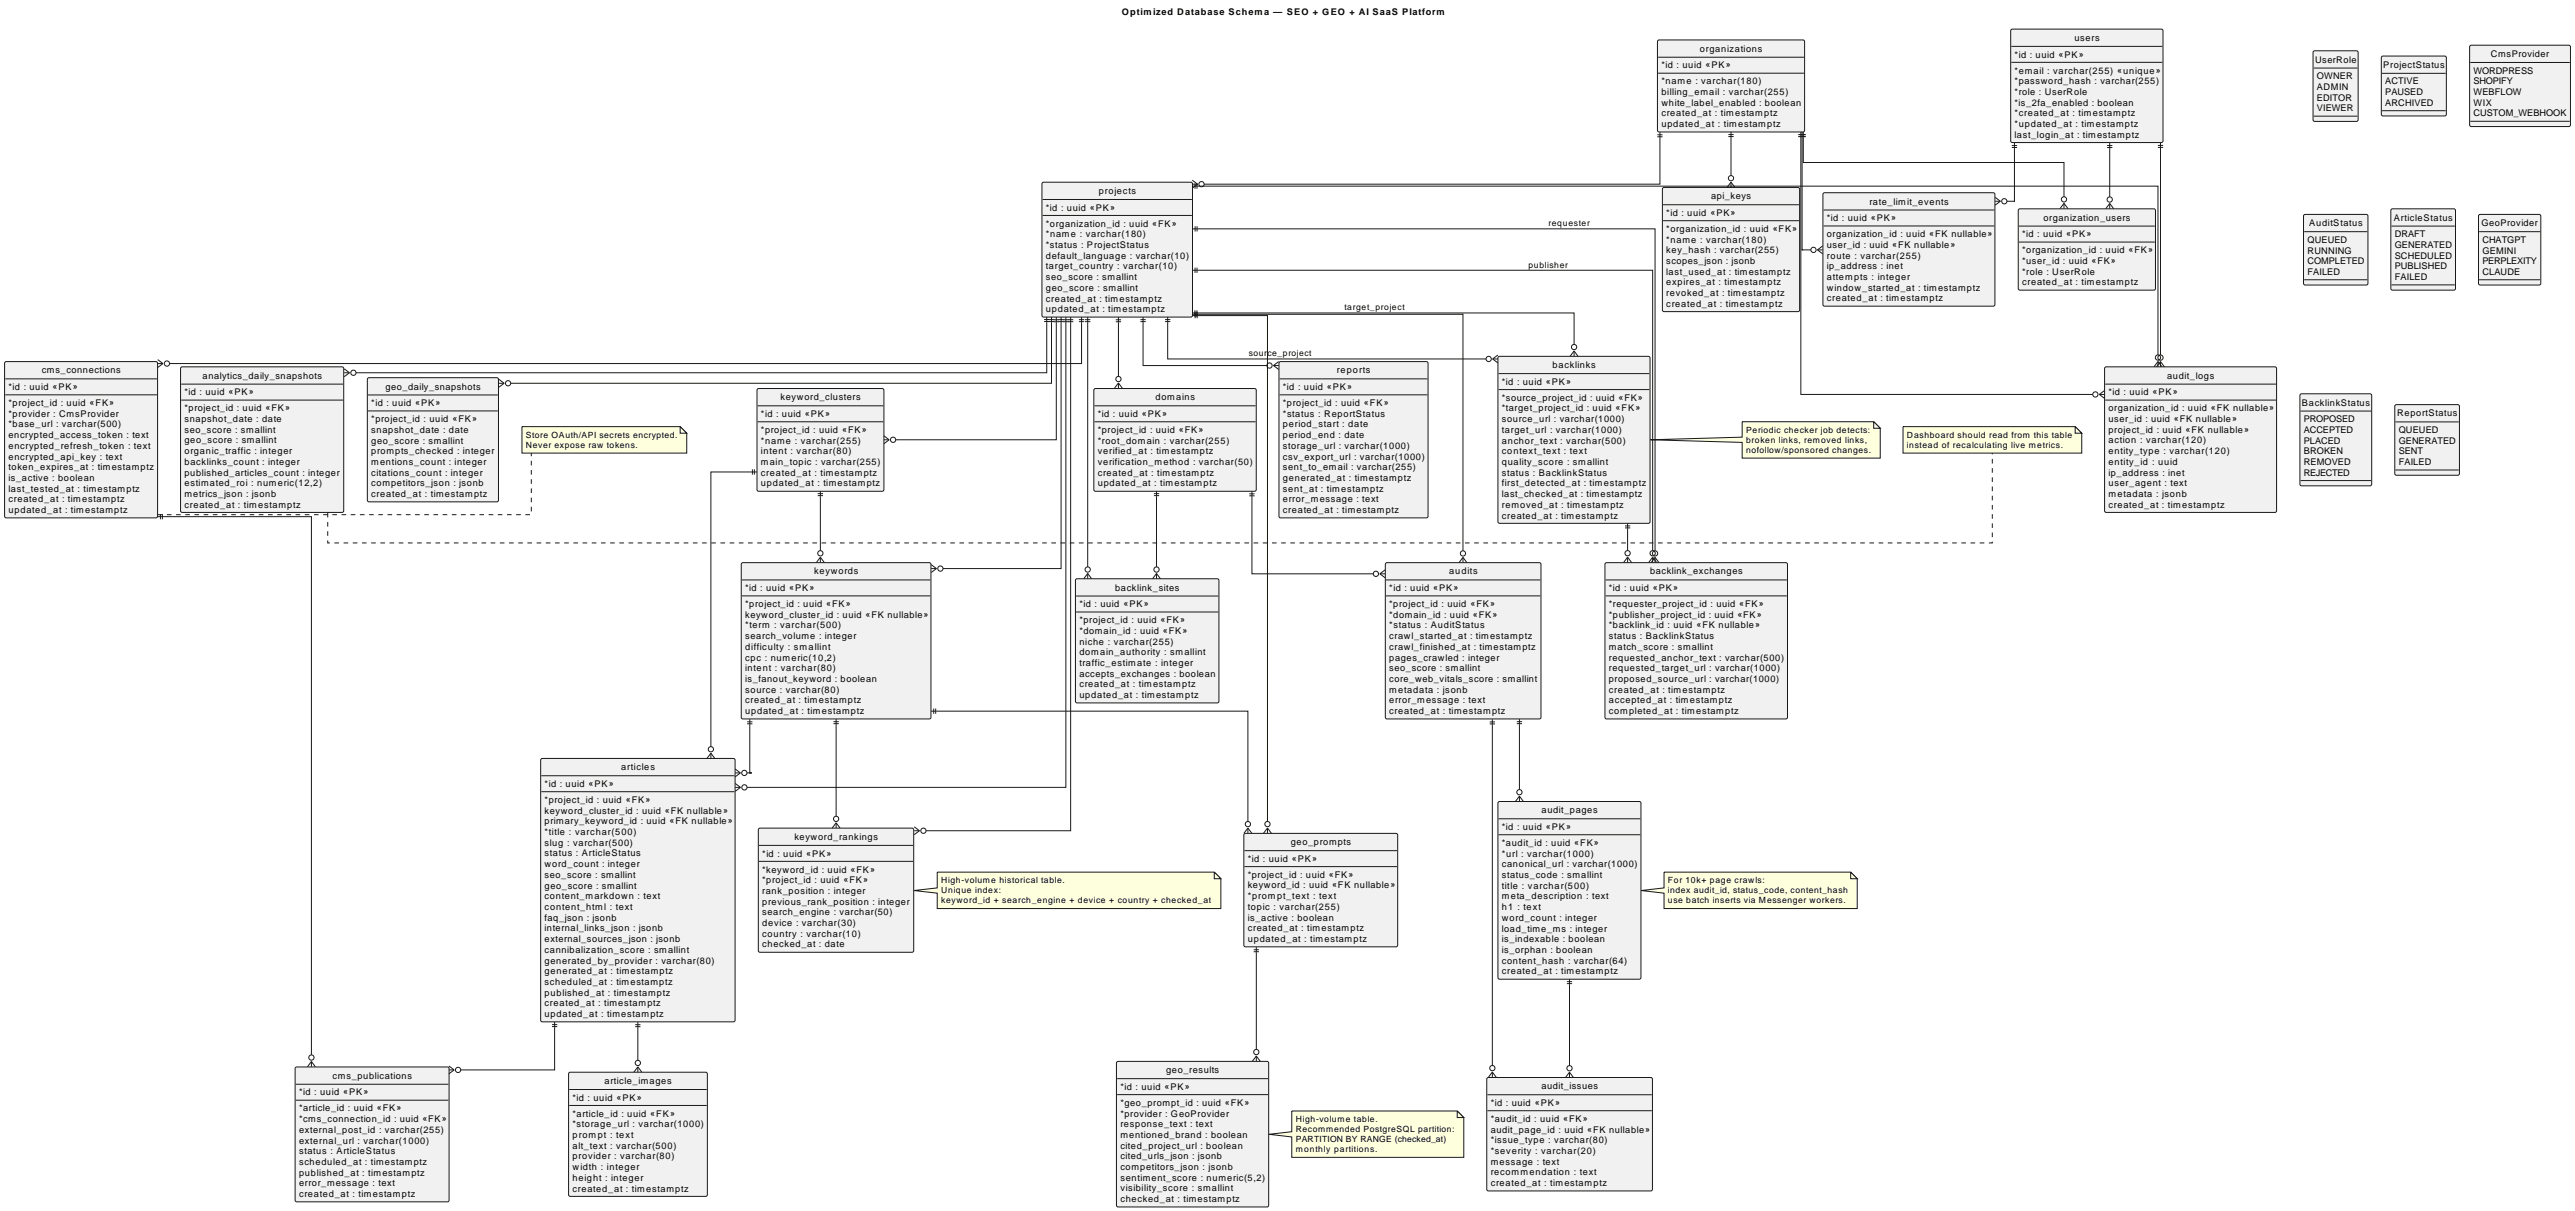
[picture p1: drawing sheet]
<svg xmlns="http://www.w3.org/2000/svg" width="1038mm" height="488mm" viewBox="0 0 1038 488" stroke-linecap="round" stroke-linejoin="round" font-family="sans-serif">
<defs><g id="words">
<g font-size="3.7">
<text x="452" y="6.1">Optimized Database Schema — SEO + GEO + AI SaaS Platform</text>
<text x="835.8" y="16.5">users</text>
<text x="685" y="20.8">organizations</text>
<text x="811.7" y="23.2">*id : uuid «PK»</text>
<text x="1003.6" y="23">CmsProvider</text>
<text x="669.4" y="27.5">*id : uuid «PK»</text>
<text x="811.7" y="29.6">*email : varchar(255) «unique»</text>
<text x="932.8" y="25.2">UserRole</text>
<text x="960.3" y="27.3">ProjectStatus</text>
<text x="996.6" y="29.7">WORDPRESS</text>
<text x="669.4" y="34">*name : varchar(180)</text>
<text x="811.7" y="33.9">*password_hash : varchar(255)</text>
<text x="933.6" y="31.9">OWNER</text>
<text x="961.1" y="34">ACTIVE</text>
<text x="996.6" y="34">SHOPIFY</text>
<text x="669.4" y="38.3">billing_email : varchar(255)</text>
<text x="811.7" y="38.2">*role : UserRole</text>
<text x="933.6" y="36.2">ADMIN</text>
<text x="933.6" y="40.5">EDITOR</text>
<text x="961.1" y="38.3">PAUSED</text>
<text x="996.6" y="38.3">WEBFLOW</text>
<text x="669.4" y="42.6">white_label_enabled : boolean</text>
<text x="669.4" y="46.9">created_at : timestamptz</text>
<text x="811.7" y="42.5">*is_2fa_enabled : boolean</text>
<text x="811.7" y="46.8">*created_at : timestamptz</text>
<text x="933.6" y="44.8">VIEWER</text>
<text x="961.1" y="42.6">ARCHIVED</text>
<text x="996.6" y="42.6">WIX</text>
<text x="996.6" y="46.9">CUSTOM_WEBHOOK</text>
<text x="669.4" y="51.2">updated_at : timestamptz</text>
<text x="811.7" y="51.2">*updated_at : timestamptz</text>
<text x="811.7" y="55.5">last_login_at : timestamptz</text>
<text x="442.7" y="78.1">projects</text>
<text x="689.4" y="80.2">api_keys</text>
<text x="753.2" y="82.3">rate_limit_events</text>
<text x="421.4" y="84.8">*id : uuid «PK»</text>
<text x="671.4" y="86.9">*id : uuid «PK»</text>
<text x="736.1" y="89">*id : uuid «PK»</text>
<text x="823.4" y="88.8">organization_users</text>
<text x="964.5" y="88.8">ArticleStatus</text>
<text x="421.4" y="91.2">*organization_id : uuid «FK»</text>
<text x="421.4" y="95.5">*name : varchar(180)</text>
<text x="671.4" y="93.4">*organization_id : uuid «FK»</text>
<text x="736.1" y="95.5">organization_id : uuid «FK nullable»</text>
<text x="814.8" y="95.5">*id : uuid «PK»</text>
<text x="930.4" y="91.1">AuditStatus</text>
<text x="964.9" y="95.5">DRAFT</text>
<text x="999.8" y="91.1">GeoProvider</text>
<text x="421.4" y="99.9">*status : ProjectStatus</text>
<text x="671.4" y="97.7">*name : varchar(180)</text>
<text x="671.4" y="102">key_hash : varchar(255)</text>
<text x="736.1" y="99.8">user_id : uuid «FK nullable»</text>
<text x="814.8" y="101.9">*organization_id : uuid «FK»</text>
<text x="929.7" y="97.8">QUEUED</text>
<text x="964.9" y="99.8">GENERATED</text>
<text x="1000.2" y="97.8">CHATGPT</text>
<text x="421.4" y="104.2">default_language : varchar(10)</text>
<text x="671.4" y="106.3">scopes_json : jsonb</text>
<text x="736.1" y="104.1">route : varchar(255)</text>
<text x="814.8" y="106.3">*user_id : uuid «FK»</text>
<text x="929.7" y="102.1">RUNNING</text>
<text x="929.7" y="106.4">COMPLETED</text>
<text x="964.9" y="104.1">SCHEDULED</text>
<text x="1000.2" y="102.1">GEMINI</text>
<text x="1000.2" y="106.4">PERPLEXITY</text>
<text x="421.4" y="108.5">target_country : varchar(10)</text>
<text x="421.4" y="112.8">seo_score : smallint</text>
<text x="671.4" y="110.6">last_used_at : timestamptz</text>
<text x="736.1" y="108.4">ip_address : inet</text>
<text x="736.1" y="112.7">attempts : integer</text>
<text x="814.8" y="110.6">*role : UserRole</text>
<text x="929.7" y="110.7">FAILED</text>
<text x="964.9" y="108.5">PUBLISHED</text>
<text x="964.9" y="112.8">FAILED</text>
<text x="1000.2" y="110.7">CLAUDE</text>
<text x="421.4" y="117.1">geo_score : smallint</text>
<text x="671.4" y="114.9">expires_at : timestamptz</text>
<text x="671.4" y="119.2">revoked_at : timestamptz</text>
<text x="736.1" y="117">window_started_at : timestamptz</text>
<text x="814.8" y="114.9">created_at : timestamptz</text>
<text x="421.4" y="121.4">created_at : timestamptz</text>
<text x="421.4" y="125.7">updated_at : timestamptz</text>
<text x="671.4" y="123.5">created_at : timestamptz</text>
<text x="736.1" y="121.3">created_at : timestamptz</text>
<text x="625.5" y="148.2">backlinks</text>
<text x="16.8" y="150.3">cms_connections</text>
<text x="81.6" y="152.4">analytics_daily_snapshots</text>
<text x="538.7" y="150.3">reports</text>
<text x="605.1" y="154.9">*id : uuid «PK»</text>
<text x="873.2" y="152.4">audit_logs</text>
<text x="3.4" y="157">*id : uuid «PK»</text>
<text x="74.3" y="159.1">*id : uuid «PK»</text>
<text x="155.3" y="156.8">geo_daily_snapshots</text>
<text x="314.5" y="161.2">keyword_clusters</text>
<text x="465.5" y="161.2">domains</text>
<text x="516.9" y="157">*id : uuid «PK»</text>
<text x="605.1" y="161.3">*source_project_id : uuid «FK»</text>
<text x="849.6" y="159.1">*id : uuid «PK»</text>
<text x="3.4" y="163.5">*project_id : uuid «FK»</text>
<text x="3.4" y="167.8">*provider : CmsProvider</text>
<text x="74.3" y="165.6">*project_id : uuid «FK»</text>
<text x="149.6" y="163.5">*id : uuid «PK»</text>
<text x="306.6" y="167.9">*id : uuid «PK»</text>
<text x="442.3" y="167.9">*id : uuid «PK»</text>
<text x="516.9" y="163.5">*project_id : uuid «FK»</text>
<text x="516.9" y="167.8">*status : ReportStatus</text>
<text x="605.1" y="165.6">*target_project_id : uuid «FK»</text>
<text x="849.6" y="165.6">organization_id : uuid «FK nullable»</text>
<text x="927.5" y="163.3">BacklinkStatus</text>
<text x="965.8" y="167.7">ReportStatus</text>
<text x="3.4" y="172.1">*base_url : varchar(500)</text>
<text x="74.3" y="169.9">snapshot_date : date</text>
<text x="149.6" y="169.9">*project_id : uuid «FK»</text>
<text x="516.9" y="172.1">period_start : date</text>
<text x="605.1" y="170">source_url : varchar(1000)</text>
<text x="849.6" y="169.9">user_id : uuid «FK nullable»</text>
<text x="928.3" y="170">PROPOSED</text>
<text x="3.4" y="176.4">encrypted_access_token : text</text>
<text x="74.3" y="174.2">seo_score : smallint</text>
<text x="74.3" y="178.5">geo_score : smallint</text>
<text x="149.6" y="174.2">snapshot_date : date</text>
<text x="149.6" y="178.6">geo_score : smallint</text>
<text x="306.6" y="174.3">*project_id : uuid «FK»</text>
<text x="306.6" y="178.6">*name : varchar(255)</text>
<text x="442.3" y="174.3">*project_id : uuid «FK»</text>
<text x="442.3" y="178.6">*root_domain : varchar(255)</text>
<text x="516.9" y="176.4">period_end : date</text>
<text x="605.1" y="174.3">target_url : varchar(1000)</text>
<text x="605.1" y="178.6">anchor_text : varchar(500)</text>
<text x="849.6" y="174.2">project_id : uuid «FK nullable»</text>
<text x="849.6" y="178.5">action : varchar(120)</text>
<text x="928.3" y="174.3">ACCEPTED</text>
<text x="928.3" y="178.6">PLACED</text>
<text x="966.5" y="174.4">QUEUED</text>
<text x="966.5" y="178.7">GENERATED</text>
<text x="3.4" y="180.7">encrypted_refresh_token : text</text>
<text x="3.4" y="185">encrypted_api_key : text</text>
<text x="74.3" y="182.8">organic_traffic : integer</text>
<text x="149.6" y="182.9">prompts_checked : integer</text>
<text x="306.6" y="182.9">intent : varchar(80)</text>
<text x="442.3" y="182.9">verified_at : timestamptz</text>
<text x="516.9" y="180.7">storage_url : varchar(1000)</text>
<text x="516.9" y="185">csv_export_url : varchar(1000)</text>
<text x="605.1" y="182.9">context_text : text</text>
<text x="849.6" y="182.8">entity_type : varchar(120)</text>
<text x="928.3" y="182.9">BROKEN</text>
<text x="966.5" y="183">SENT</text>
<text x="3.4" y="189.3">token_expires_at : timestamptz</text>
<text x="74.3" y="187.1">backlinks_count : integer</text>
<text x="74.3" y="191.4">published_articles_count : integer</text>
<text x="149.6" y="187.2">mentions_count : integer</text>
<text x="149.6" y="191.5">citations_count : integer</text>
<text x="306.6" y="187.2">main_topic : varchar(255)</text>
<text x="306.6" y="191.5">created_at : timestamptz</text>
<text x="442.3" y="187.2">verification_method : varchar(50)</text>
<text x="442.3" y="191.5">created_at : timestamptz</text>
<text x="516.9" y="189.3">sent_to_email : varchar(255)</text>
<text x="605.1" y="187.2">quality_score : smallint</text>
<text x="605.1" y="191.5">status : BacklinkStatus</text>
<text x="849.6" y="187.1">entity_id : uuid</text>
<text x="849.6" y="191.4">ip_address : inet</text>
<text x="928.3" y="187.2">REMOVED</text>
<text x="928.3" y="191.5">REJECTED</text>
<text x="966.5" y="187.3">FAILED</text>
<text x="3.4" y="193.6">is_active : boolean</text>
<text x="3.4" y="197.9">last_tested_at : timestamptz</text>
<text x="74.3" y="195.7">estimated_roi : numeric(12,2)</text>
<text x="149.6" y="195.8">competitors_json : jsonb</text>
<text x="306.6" y="195.9">updated_at : timestamptz</text>
<text x="442.3" y="195.9">updated_at : timestamptz</text>
<text x="516.9" y="193.6">generated_at : timestamptz</text>
<text x="516.9" y="197.9">sent_at : timestamptz</text>
<text x="605.1" y="195.8">first_detected_at : timestamptz</text>
<text x="849.6" y="195.7">user_agent : text</text>
<text x="3.4" y="202.3">created_at : timestamptz</text>
<text x="74.3" y="200.1">metrics_json : jsonb</text>
<text x="149.6" y="200.1">created_at : timestamptz</text>
<text x="516.9" y="202.3">error_message : text</text>
<text x="605.1" y="200.1">last_checked_at : timestamptz</text>
<text x="849.6" y="200.1">metadata : jsonb</text>
<text x="3.4" y="206.6">updated_at : timestamptz</text>
<text x="74.3" y="204.4">created_at : timestamptz</text>
<text x="516.9" y="206.6">created_at : timestamptz</text>
<text x="605.1" y="204.4">removed_at : timestamptz</text>
<text x="605.1" y="208.8">created_at : timestamptz</text>
<text x="849.6" y="204.4">created_at : timestamptz</text>
<text x="328" y="231.3">keywords</text>
<text x="583.8" y="231.3">audits</text>
<text x="664.8" y="231.3">backlink_exchanges</text>
<text x="300.3" y="238">*id : uuid «PK»</text>
<text x="449.3" y="237.8">backlink_sites</text>
<text x="559.8" y="238">*id : uuid «PK»</text>
<text x="648.3" y="238">*id : uuid «PK»</text>
<text x="300.3" y="244.4">*project_id : uuid «FK»</text>
<text x="434.9" y="244.5">*id : uuid «PK»</text>
<text x="559.8" y="244.4">*project_id : uuid «FK»</text>
<text x="648.3" y="244.4">*requester_project_id : uuid «FK»</text>
<text x="300.3" y="248.7">keyword_cluster_id : uuid «FK nullable»</text>
<text x="434.9" y="250.9">*project_id : uuid «FK»</text>
<text x="559.8" y="248.7">*domain_id : uuid «FK»</text>
<text x="648.3" y="248.7">*publisher_project_id : uuid «FK»</text>
<text x="300.3" y="253">*term : varchar(500)</text>
<text x="300.3" y="257.3">search_volume : integer</text>
<text x="434.9" y="255.2">*domain_id : uuid «FK»</text>
<text x="559.8" y="253">*status : AuditStatus</text>
<text x="559.8" y="257.3">crawl_started_at : timestamptz</text>
<text x="648.3" y="253">*backlink_id : uuid «FK nullable»</text>
<text x="648.3" y="257.3">status : BacklinkStatus</text>
<text x="300.3" y="261.6">difficulty : smallint</text>
<text x="434.9" y="259.5">niche : varchar(255)</text>
<text x="434.9" y="263.8">domain_authority : smallint</text>
<text x="559.8" y="261.6">crawl_finished_at : timestamptz</text>
<text x="648.3" y="261.6">match_score : smallint</text>
<text x="300.3" y="266">cpc : numeric(10,2)</text>
<text x="434.9" y="268.1">traffic_estimate : integer</text>
<text x="559.8" y="266">pages_crawled : integer</text>
<text x="648.3" y="266">requested_anchor_text : varchar(500)</text>
<text x="300.3" y="270.3">intent : varchar(80)</text>
<text x="300.3" y="274.6">is_fanout_keyword : boolean</text>
<text x="434.9" y="272.4">accepts_exchanges : boolean</text>
<text x="559.8" y="270.3">seo_score : smallint</text>
<text x="559.8" y="274.6">core_web_vitals_score : smallint</text>
<text x="648.3" y="270.3">requested_target_url : varchar(1000)</text>
<text x="648.3" y="274.6">proposed_source_url : varchar(1000)</text>
<text x="300.3" y="278.9">source : varchar(80)</text>
<text x="434.9" y="276.7">created_at : timestamptz</text>
<text x="434.9" y="281.1">updated_at : timestamptz</text>
<text x="559.8" y="278.9">metadata : jsonb</text>
<text x="648.3" y="278.9">created_at : timestamptz</text>
<text x="300.3" y="283.2">created_at : timestamptz</text>
<text x="300.3" y="287.5">updated_at : timestamptz</text>
<text x="559.8" y="283.2">error_message : text</text>
<text x="559.8" y="287.5">created_at : timestamptz</text>
<text x="648.3" y="283.2">accepted_at : timestamptz</text>
<text x="648.3" y="287.5">completed_at : timestamptz</text>
<text x="250.2" y="310.1">articles</text>
<text x="219.4" y="316.8">*id : uuid «PK»</text>
<text x="219.4" y="323.2">*project_id : uuid «FK»</text>
<text x="219.4" y="327.5">keyword_cluster_id : uuid «FK nullable»</text>
<text x="621.1" y="327.4">audit_pages</text>
<text x="219.4" y="331.9">primary_keyword_id : uuid «FK nullable»</text>
<text x="605.1" y="334.1">*id : uuid «PK»</text>
<text x="219.4" y="336.2">*title : varchar(500)</text>
<text x="219.4" y="340.5">slug : varchar(500)</text>
<text x="320.1" y="338.2">keyword_rankings</text>
<text x="520.1" y="340.3">geo_prompts</text>
<text x="605.1" y="340.6">*audit_id : uuid «FK»</text>
<text x="219.4" y="344.8">status : ArticleStatus</text>
<text x="307.1" y="344.8">*id : uuid «PK»</text>
<text x="502.8" y="347">*id : uuid «PK»</text>
<text x="605.1" y="344.9">*url : varchar(1000)</text>
<text x="219.4" y="349.1">word_count : integer</text>
<text x="219.4" y="353.4">seo_score : smallint</text>
<text x="307.1" y="351.3">*keyword_id : uuid «FK»</text>
<text x="502.8" y="353.4">*project_id : uuid «FK»</text>
<text x="605.1" y="349.2">canonical_url : varchar(1000)</text>
<text x="605.1" y="353.5">status_code : smallint</text>
<text x="219.4" y="357.7">geo_score : smallint</text>
<text x="307.1" y="355.6">*project_id : uuid «FK»</text>
<text x="307.1" y="359.9">rank_position : integer</text>
<text x="502.8" y="357.7">keyword_id : uuid «FK nullable»</text>
<text x="605.1" y="357.8">title : varchar(500)</text>
<text x="219.4" y="362">content_markdown : text</text>
<text x="307.1" y="364.2">previous_rank_position : integer</text>
<text x="502.8" y="362">*prompt_text : text</text>
<text x="605.1" y="362.1">meta_description : text</text>
<text x="219.4" y="366.3">content_html : text</text>
<text x="219.4" y="370.7">faq_json : jsonb</text>
<text x="307.1" y="368.5">search_engine : varchar(50)</text>
<text x="502.8" y="366.3">topic : varchar(255)</text>
<text x="502.8" y="370.6">is_active : boolean</text>
<text x="605.1" y="366.4">h1 : text</text>
<text x="605.1" y="370.7">word_count : integer</text>
<text x="219.4" y="375">internal_links_json : jsonb</text>
<text x="307.1" y="372.8">device : varchar(30)</text>
<text x="307.1" y="377.1">country : varchar(10)</text>
<text x="502.8" y="374.9">created_at : timestamptz</text>
<text x="605.1" y="375">load_time_ms : integer</text>
<text x="219.4" y="379.3">external_sources_json : jsonb</text>
<text x="219.4" y="383.6">cannibalization_score : smallint</text>
<text x="307.1" y="381.5">checked_at : date</text>
<text x="502.8" y="379.3">updated_at : timestamptz</text>
<text x="605.1" y="379.4">is_indexable : boolean</text>
<text x="605.1" y="383.7">is_orphan : boolean</text>
<text x="219.4" y="387.9">generated_by_provider : varchar(80)</text>
<text x="605.1" y="388">content_hash : varchar(64)</text>
<text x="219.4" y="392.2">generated_at : timestamptz</text>
<text x="605.1" y="392.3">created_at : timestamptz</text>
<text x="219.4" y="396.5">scheduled_at : timestamptz</text>
<text x="219.4" y="400.8">published_at : timestamptz</text>
<text x="219.4" y="405.1">created_at : timestamptz</text>
<text x="219.4" y="409.5">updated_at : timestamptz</text>
<text x="134" y="434.3">cms_publications</text>
<text x="243.6" y="436.4">article_images</text>
<text x="469.9" y="432.1">geo_results</text>
<text x="120.5" y="441">*id : uuid «PK»</text>
<text x="230.7" y="443.1">*id : uuid «PK»</text>
<text x="451.4" y="438.8">*id : uuid «PK»</text>
<text x="621.1" y="438.5">audit_issues</text>
<text x="120.5" y="447.4">*article_id : uuid «FK»</text>
<text x="230.7" y="449.5">*article_id : uuid «FK»</text>
<text x="451.4" y="445.2">*geo_prompt_id : uuid «FK»</text>
<text x="451.4" y="449.5">*provider : GeoProvider</text>
<text x="600.6" y="445.2">*id : uuid «PK»</text>
<text x="120.5" y="451.7">*cms_connection_id : uuid «FK»</text>
<text x="230.7" y="453.9">*storage_url : varchar(1000)</text>
<text x="451.4" y="453.8">response_text : text</text>
<text x="600.6" y="451.7">*audit_id : uuid «FK»</text>
<text x="600.6" y="456">audit_page_id : uuid «FK nullable»</text>
<text x="120.5" y="456.1">external_post_id : varchar(255)</text>
<text x="120.5" y="460.4">external_url : varchar(1000)</text>
<text x="230.7" y="458.2">prom pt : text</text>
<text x="451.4" y="458.1">mentioned_brand : boolean</text>
<text x="600.6" y="460.3">*issue_type : varchar(80)</text>
<text x="120.5" y="464.7">status : ArticleStatus</text>
<text x="230.7" y="462.5">alt_text : varchar(500)</text>
<text x="230.7" y="466.8">provider : varchar(80)</text>
<text x="451.4" y="462.4">cited_project_url : boolean</text>
<text x="451.4" y="466.7">cited_urls_json : jsonb</text>
<text x="600.6" y="464.6">*severity : varchar(20)</text>
<text x="120.5" y="469">scheduled_at : timestamptz</text>
<text x="120.5" y="473.3">published_at : timestamptz</text>
<text x="230.7" y="471.1">width : integer</text>
<text x="451.4" y="471">competitors_json : jsonb</text>
<text x="600.6" y="468.9">message : text</text>
<text x="600.6" y="473.2">recommendation : text</text>
<text x="120.5" y="477.6">error_message : text</text>
<text x="230.7" y="475.4">height : integer</text>
<text x="230.7" y="479.7">created_at : timestamptz</text>
<text x="451.4" y="475.4">sentiment_score : numeric(5,2)</text>
<text x="451.4" y="479.7">visibility_score : smallint</text>
<text x="600.6" y="477.5">created_at : timestamptz</text>
<text x="120.5" y="481.9">created_at : timestamptz</text>
<text x="451.4" y="484">checked_at : timestamptz</text>
</g>
<g font-size="3.4">
<text x="623.9" y="91.1">requester</text>
<text x="615.9" y="107.8">publisher</text>
<text x="541.7" y="125">target_project</text>
<text x="503.2" y="143.5">source_project</text>
<text x="211.9" y="176.3">Store OAuth/API secrets encrypted.</text>
<text x="703.5" y="174.3">Periodic checker job detects:</text>
<text x="703.5" y="178.3">broken links, removed links,</text>
<text x="768.4" y="176.3">Dashboard should read from this table</text>
<text x="211.9" y="180.3">Never expose raw tokens.</text>
<text x="703.5" y="182.3">nofollow/sponsored changes.</text>
<text x="768.4" y="180.3">instead of recalculating live metrics.</text>
<text x="379.2" y="355.6">High-volume historical table.</text>
<text x="379.2" y="359.6">Unique index:</text>
<text x="672.1" y="355.6">For 10k+ page crawls:</text>
<text x="672.1" y="359.6">index audit_id, status_code, content_hash</text>
<text x="379.2" y="363.6">keyword_id + search_engine + device + country + checked_at</text>
<text x="672.1" y="363.6">use batch inserts via Messenger workers.</text>
<text x="522.1" y="451.8">High-volume table.</text>
<text x="522.1" y="455.8">Recommended PostgreSQL partition:</text>
<text x="522.1" y="459.8">PARTITION BY RANGE (checked_at)</text>
<text x="522.1" y="463.8">monthly partitions.</text>
</g>
</g></defs>
<path d="M932.2 20.6l17.3-.2 .6 .5v27.3l-.4 .6-17.1 .1-.6-.4z" fill="#f1f1f1"/>
<path d="M932.2 20.6l17.3-.2 .6 .5v27.3l-.4 .6-17.1 .1-.6-.4zM932.2 27.4h17.7M932.2 46.8h17.7" fill="none" stroke="#181818" stroke-width=".4"/>
<path d="M959.7 22.8h25.8v23.7h-25.8z" fill="#f1f1f1"/>
<path d="M959.7 22.8h25.8v23.7h-25.8zM959.7 29.5h25.7M959.7 44.6h25.7" fill="none" stroke="#181818" stroke-width=".4"/>
<path d="M995.3 18.4h40.2v32.4h-40.2z" fill="#f1f1f1"/>
<path d="M995.3 18.4h40.2v32.4h-40.2zM995.3 25.2h40.1M995.3 48.8h40.1" fill="none" stroke="#181818" stroke-width=".4"/>
<path d="M928.3 86.5h25.6v28.1h-25.6z" fill="#f1f1f1"/>
<path d="M928.3 86.5h25.6v28.1h-25.6zM928.4 93.3h25.4M928.4 112.6h25.4" fill="none" stroke="#181818" stroke-width=".4"/>
<path d="M963.5 84.3h25.7v32.3h-25.7z" fill="#f1f1f1"/>
<path d="M963.5 84.3h25.7v32.3h-25.7zM963.6 91h25.5M963.6 114.7h25.5" fill="none" stroke="#181818" stroke-width=".4"/>
<path d="M998.8 86.5h24.8v28.1h-24.8z" fill="#f1f1f1"/>
<path d="M998.8 86.5h24.8v28.1h-24.8zM998.9 93.3h24.6M998.9 112.6h24.6" fill="none" stroke="#181818" stroke-width=".4"/>
<path d="M926.9 158.7h28.5v36.7h-28.5z" fill="#f1f1f1"/>
<path d="M926.9 158.7h28.5v36.7h-28.5zM926.9 165.5h28.4M926.9 193.5h28.4" fill="none" stroke="#181818" stroke-width=".4"/>
<path d="M965.1 163.1h25.7v28h-25.7z" fill="#f1f1f1"/>
<path d="M965.1 163.1h25.7v28h-25.7zM965.2 169.9h25.5M965.2 189.2h25.5" fill="none" stroke="#181818" stroke-width=".4"/>
<path d="M810.3 11.9h61v45.3h-61z" fill="#f1f1f1"/>
<path d="M810.3 11.9h61v45.3h-61zM810.4 18.7h60.9M810.4 25.1h60.9" fill="none" stroke="#181818" stroke-width=".4"/>
<path d="M668 16.3l58.7-.2 .4 .6v36l-.6 .4h-58.3l-.4-.6z" fill="#f1f1f1"/>
<path d="M668 16.3l58.7-.2 .4 .6v36l-.6 .4h-58.3l-.4-.6zM668.1 23h58.7M668.1 29.5h58.7" fill="none" stroke="#181818" stroke-width=".4"/>
<path d="M813.4 84.3l54.7-.2 .4 .6-.1 31.7-.6 .4h-54.2l-.4-.6z" fill="#f1f1f1"/>
<path d="M813.4 84.3l54.7-.2 .4 .6-.1 31.7-.6 .4h-54.2l-.4-.6zM813.5 91h54.7M813.5 97.5h54.7" fill="none" stroke="#181818" stroke-width=".4"/>
<path d="M420 73.5h60.3v54h-60.3z" fill="#f1f1f1"/>
<path d="M420 73.5h60.3v54h-60.3zM420.1 80.3h60.1M420.1 86.7h60.1" fill="none" stroke="#181818" stroke-width=".4"/>
<path d="M440.9 156.6l64.9-.1 .4 .6-.1 40.3-.6 .4-64.4-.1-.4-.6z" fill="#f1f1f1"/>
<path d="M440.9 156.6l64.9-.1 .4 .6-.1 40.3-.6 .4-64.4-.1-.4-.6zM441 163.4h64.9M441 169.8h64.9" fill="none" stroke="#181818" stroke-width=".4"/>
<path d="M2 145.8h61.3v62.5h-61.3z" fill="#f1f1f1"/>
<path d="M2 145.8h61.3v62.5h-61.3zM2.1 152.5h61.1M2.1 159h61.1" fill="none" stroke="#181818" stroke-width=".4"/>
<path d="M119.1 429.7h61.6v54h-61.6z" fill="#f1f1f1"/>
<path d="M119.1 429.7h61.6v54h-61.6zM119.2 436.5h61.5M119.2 442.9h61.5" fill="none" stroke="#181818" stroke-width=".4"/>
<path d="M558.4 226.7h62.3v62.5h-62.3z" fill="#f1f1f1"/>
<path d="M558.4 226.7h62.3v62.5h-62.3zM558.4 233.5h62.2M558.4 239.9h62.2" fill="none" stroke="#181818" stroke-width=".4"/>
<path d="M603.7 322.9h57.3v71.1h-57.3z" fill="#f1f1f1"/>
<path d="M603.7 322.9h57.3v71.1h-57.3zM603.8 329.6h57.1M603.8 336.1h57.1" fill="none" stroke="#181818" stroke-width=".4"/>
<path d="M599.2 434h66.4v45.3h-66.4z" fill="#f1f1f1"/>
<path d="M599.2 434h66.4v45.3h-66.4zM599.3 440.7h66.2M599.3 447.2h66.2" fill="none" stroke="#181818" stroke-width=".4"/>
<path d="M305.2 156.6h50.8v41h-50.8z" fill="#f1f1f1"/>
<path d="M305.2 156.6h50.8v41h-50.8zM305.3 163.4h50.6M305.3 169.8h50.6" fill="none" stroke="#181818" stroke-width=".4"/>
<path d="M298.9 226.7h76v62.5h-76z" fill="#f1f1f1"/>
<path d="M298.9 226.7h76v62.5h-76zM298.9 233.5h75.9M298.9 239.9h75.9" fill="none" stroke="#181818" stroke-width=".4"/>
<path d="M305.7 333.6h62.3v49.6h-62.3z" fill="#f1f1f1"/>
<path d="M305.7 333.6h62.3v49.6h-62.3zM305.8 340.3h62.1M305.8 346.8h62.1" fill="none" stroke="#181818" stroke-width=".4"/>
<path d="M218 305.5h78v105.7h-78z" fill="#f1f1f1"/>
<path d="M218 305.5h78v105.7h-78zM218.1 312.3h77.8M218.1 318.7h77.8" fill="none" stroke="#181818" stroke-width=".4"/>
<path d="M229.3 431.9h55.5v49.6h-55.5z" fill="#f1f1f1"/>
<path d="M229.3 431.9h55.5v49.6h-55.5zM229.4 438.6h55.3M229.4 445.1h55.3" fill="none" stroke="#181818" stroke-width=".4"/>
<path d="M501.4 335.7h61.6v45.3h-61.6z" fill="#f1f1f1"/>
<path d="M501.4 335.7h61.6v45.3h-61.6zM501.4 342.5h61.5M501.4 348.9h61.5" fill="none" stroke="#181818" stroke-width=".4"/>
<path d="M450 427.5h61v58.2h-61z" fill="#f1f1f1"/>
<path d="M450 427.5h61v58.2h-61zM450.1 434.3h60.8M450.1 440.7h60.8" fill="none" stroke="#181818" stroke-width=".4"/>
<path d="M148.2 152.2h52.5v49.6h-52.5z" fill="#f1f1f1"/>
<path d="M148.2 152.2h52.5v49.6h-52.5zM148.3 159h52.3M148.3 165.4h52.3" fill="none" stroke="#181818" stroke-width=".4"/>
<path d="M433.5 233.2h57.4v49.6h-57.4z" fill="#f1f1f1"/>
<path d="M433.5 233.2h57.4v49.6h-57.4zM433.6 240h57.3M433.6 246.4h57.3" fill="none" stroke="#181818" stroke-width=".4"/>
<path d="M603.7 143.7h60.9v66.8h-60.9z" fill="#f1f1f1"/>
<path d="M603.7 143.7h60.9v66.8h-60.9zM603.8 150.4h60.8M603.8 156.8h60.8" fill="none" stroke="#181818" stroke-width=".4"/>
<path d="M646.9 226.7h73.1v62.5h-73.1z" fill="#f1f1f1"/>
<path d="M646.9 226.7h73.1v62.5h-73.1zM646.9 233.5h73.1M646.9 239.9h73.1" fill="none" stroke="#181818" stroke-width=".4"/>
<path d="M72.9 147.9h65.4v58.2h-65.4z" fill="#f1f1f1"/>
<path d="M72.9 147.9h65.4v58.2h-65.4zM73 154.6h65.2M73 161.1h65.2" fill="none" stroke="#181818" stroke-width=".4"/>
<path d="M515.5 145.8h59.7v62.5h-59.7z" fill="#f1f1f1"/>
<path d="M515.5 145.8h59.7v62.5h-59.7zM515.6 152.5h59.5M515.6 159h59.5" fill="none" stroke="#181818" stroke-width=".4"/>
<path d="M670 75.7h54.9v49.6h-54.9z" fill="#f1f1f1"/>
<path d="M670 75.7h54.9v49.6h-54.9zM670.1 82.4h54.7M670.1 88.9h54.7" fill="none" stroke="#181818" stroke-width=".4"/>
<path d="M848.2 147.9h68.9v58.2h-68.9z" fill="#f1f1f1"/>
<path d="M848.2 147.9h68.9v58.2h-68.9zM848.2 154.6h68.8M848.2 161.1h68.8" fill="none" stroke="#181818" stroke-width=".4"/>
<path d="M734.7 77.8l68.7-.2 .4 .6-.1 44.7-.6 .4-68.2-.1-.4-.6z" fill="#f1f1f1"/>
<path d="M734.7 77.8l68.7-.2 .4 .6-.1 44.7-.6 .4-68.2-.1-.4-.6zM734.8 84.5h68.7M734.8 91h68.7" fill="none" stroke="#181818" stroke-width=".4"/>
<path d="M520.5 447.3h66.6l2.7 2.6v16h-69.3v-8.2l-9.2-1 9.2-1.1z" fill="#feffdd"/>
<path d="M520.5 447.3h66.6l2.7 2.6v16h-69.3v-8.2l-9.2-1 9.2-1.1z" fill="none" stroke="#181818" stroke-width=".4"/>
<path d="M587.1 447.3l2.7 2.6h-2.7z" fill="#feffdd"/>
<path d="M587.1 447.3l2.7 2.6h-2.7z" fill="none" stroke="#181818" stroke-width=".4"/>
<path d="M368.3 358.5l9.3-1v-6.4h111.7l2.6 2.7v12h-114.3v-6.2z" fill="#feffdd"/>
<path d="M368.3 358.5l9.3-1v-6.4h111.7l2.6 2.7v12h-114.3v-6.2z" fill="none" stroke="#181818" stroke-width=".4"/>
<path d="M489.3 351.1l2.6 2.7h-2.6z" fill="#feffdd"/>
<path d="M489.3 351.1l2.6 2.7h-2.6z" fill="none" stroke="#181818" stroke-width=".4"/>
<path d="M661.3 358.5l9.2-1v-6.4h75.2l2.6 2.7v12h-77.8v-6.2z" fill="#feffdd"/>
<path d="M661.3 358.5l9.2-1v-6.4h75.2l2.6 2.7v12h-77.8v-6.2z" fill="none" stroke="#181818" stroke-width=".4"/>
<path d="M745.7 351.1l2.6 2.7h-2.6z" fill="#feffdd"/>
<path d="M745.7 351.1l2.6 2.7h-2.6z" fill="none" stroke="#181818" stroke-width=".4"/>
<path d="M766.8 171.8h69.3l2.7 2.6v8h-72z" fill="#feffdd"/>
<path d="M766.8 171.8h69.3l2.7 2.6v8h-72z" fill="none" stroke="#181818" stroke-width=".4"/>
<path d="M836.1 171.8l2.7 2.6h-2.7z" fill="#feffdd"/>
<path d="M836.1 171.8l2.7 2.6h-2.7z" fill="none" stroke="#181818" stroke-width=".4"/>
<path d="M210.3 171.8h63.8l2.6 2.6v8h-66.4z" fill="#feffdd"/>
<path d="M210.3 171.8h63.8l2.6 2.6v8h-66.4z" fill="none" stroke="#181818" stroke-width=".4"/>
<path d="M274.1 171.8l2.6 2.6h-2.6z" fill="#feffdd"/>
<path d="M274.1 171.8l2.6 2.6h-2.6z" fill="none" stroke="#181818" stroke-width=".4"/>
<path d="M665 177.1l37-1.1v-6.2h52.9l2.7 2.6v12h-55.6v-6.3z" fill="#feffdd"/>
<path d="M665 177.1l37-1.1v-6.2h52.9l2.7 2.6v12h-55.6v-6.3z" fill="none" stroke="#181818" stroke-width=".4"/>
<path d="M754.9 169.8l2.7 2.6h-2.7z" fill="#feffdd"/>
<g fill="none" stroke="#181818" stroke-width=".4">
<path d="M667.8 54.3h2.1M667.8 55.1h2.1M668.8 53.2v20.9h-183.6M696.4 54.2h2.1M696.4 55h2.1M697.5 53.1v17.6M724.5 54.2h3.1M724.5 55h3.1M725.6 53.1v105.7h117.6M726.1 53.2l-.2 47.4h3.7M726.6 53.1v12.3h105v13.8M810.6 58.6h2.1"/>
<path d="M810.6 59.4h2.1M811.7 57.5v23.5h.2h-3.3M849 58.6h2.1M849 59.4h2.1M850 57.5v21.8M869.5 58.5h2.1M869.5 59.3h2.1M870.5 57.5v85.4M480.4 72.6l2.1 1.5M480.4 74.1h2.1M480.4 74.9h389.1v68M481.5 73.9v2.1"/>
<path d="M482.3 73.9v2.1M482.5 74.1l-2.1 1.6M697.5 73.3v2.1M697.5 73.3l1.5 2.1M697.5 73.3l-1.6 2.1M803.9 79.4l2.1 1.6M480.5 92.1h186.4v129.6M481.5 91.1v2.1M482.3 91.1v2.1M734.4 99l-2.1 1.6M803.9 81h2.1M806 81l-2.1 1.6"/>
<path d="M831.6 81.9l1.6 2.1M831.6 81.9l-1.6 2.1M831.6 81.9v2.1M850 81.9v2.1M850 81.9l1.6 2.1M850 81.9l-1.5 2.1M480.5 108.8h185.4v112.9M481.5 107.7v2.2M482.3 107.7v2.2M732.3 100.6l2.1 1.6M732.3 100.6h2.1M420.7 129.4l4 .1"/>
<path d="M420.7 128.7h4M421.8 127.6v22.5h-278.4M423.7 127.6v26.7h-217.9M424.5 129.5h2.2M425.6 127.7v49.4h-64.7M426.5 129.5h2.1M427.5 127.6v101.3h-47.5M429.5 127.7v189.3h-128.5M431.4 127.7v206.8h-58.3M432.4 128.7h-7.9M432.4 129.5h-4M434.7 128.7h2.1"/>
<path d="M434.7 129.5h2.1M435.8 127.6v18.8h-367.5M437.2 128.7h2.1M437.2 129.5h2.1M438.3 127.6v100.6M449.6 128.7h2.1M449.6 129.5h2.1M450.6 127.7v23.8M459.5 128.7h2.1M459.5 129.5h2.1M460.6 127.6v19.6h49.9M469.4 129.5h2.1"/>
<path d="M469.4 128.7h2.1M470.5 127.6v16.9h128.3M480.4 126h153.8v12.7M480.4 126.5h109.1v95.2M480.5 127.1h30.2v203.6M481.5 124.9v2.7M481.6 126v2.1M482.3 124.9v3.2M63.6 144.8l2.1 1.6M63.6 146.4h2.1M65.7 146.4l-2.1 1.6M138.7 148.5l2.1 1.6"/>
<path d="M138.7 150.1h2.1M140.8 150.1l-2.1 1.6M201 152.7l2.1 1.6M201 154.3h2.1M203.1 154.3l-2.1 1.6M450.6 154.2v2.1M450.6 154.2l1.6 2.1M450.6 154.2l-1.5 2.1M513.1 147.2l2.1 1.5M513.1 147.2h2.1M515.2 145.6l-2.1 1.6M601.4 144.5l2.1 1.6"/>
<path d="M601.4 144.5h2.1M603.5 142.9l-2.1 1.6M634.2 141.3l1.6 2.1M634.2 141.3l-1.6 2.1M634.2 141.3v2.1M845.9 158.8l2.1 1.6M845.9 158.8h2.1M848 157.2l-2.1 1.6M869.5 145.5l1.6 2.2M869.5 145.5l-1.6 2.2M869.5 145.5v2.2M870.5 145.6v2.1"/>
<path d="M870.5 145.6l1.6 2.1M870.5 145.6l-1.6 2.1M356.1 175.5l2.2 1.6M356.1 177.1h2.2M358.3 177.1l-2.2 1.5M754.9 169.8l2.7 2.6h-2.7zM303.2 189v2.1M303.9 189v2.1M305 190h-18.6v110.6M329.5 198.7h2.1M329.5 199.5h2.1M330.5 197.7v24"/>
<path d="M464.9 198.7h2.1M464.9 199.5h2.1M466 197.7v30.5M503.4 198.8h2.1M503.4 199.6h2.1M504.4 197.8v33.2h48.9M63.6 208h61.9v216.7M64.6 206.9v2.2M65.4 206.9v2.2M654.7 211.7h2.1M654.7 212.5h2.1M655.8 210.7v11"/>
<path d="M330.5 224.3v2.2M330.5 224.3l1.6 2.2M330.5 224.3l-1.5 2.2M375.2 227.3l2.1 1.6M375.2 228.9h2.1M377.3 228.9l-2.1 1.6M438.3 230.9v2.1M438.3 230.9l1.5 2.1M438.3 230.9l-1.6 2.1M466 230.9v2.1M466 230.9l1.6 2.1M466 230.9l-1.6 2.1"/>
<path d="M556 231l2.1 1.6M556 231h2.1M558.1 229.4l-2.1 1.6M589.5 224.4l1.5 2.1M589.5 224.4l-1.6 2.1M589.5 224.4v2.1M655.8 224.3v2.1M655.8 224.3l1.6 2.1M655.8 224.3l-1.6 2.1M665.9 224.3l1.6 2.1M665.9 224.3l-1.6 2.1M665.9 224.3v2.1"/>
<path d="M666.9 224.4l1.5 2.1M666.9 224.4l-1.6 2.1M666.9 224.4v2.1M301 290.6h2.2M301 291.4h2.2M302.1 289.5v21.7h.8h-1.9M335.8 290.5h2.1M335.8 291.3h2.1M336.9 289.5v39.1M375.2 286.3h127.6v44.4M376.2 285.2v2.2M377 285.2v2.2"/>
<path d="M600.2 290.6h2.2M600.2 291.4h2.2M601.3 289.6v139.4M611.2 290.5h2.1M611.2 291.3h2.1M612.2 289.5v28.4M286.4 303.2l1.6 2.1M286.4 303.2l-1.6 2.1M286.4 303.2v2.1M296.2 309.6l2.1 1.6M296.2 311.2h2.1M296.2 315.4l2.2 1.6"/>
<path d="M296.2 317h2.2M298.3 311.2l-2.1 1.6M298.4 317l-2.2 1.6M336.9 331.3v2.1M336.9 331.3l1.6 2.1M336.9 331.3l-1.6 2.1M368.4 332.9l2.1 1.6M368.4 334.5h2.1M370.5 334.5l-2.1 1.5M502.8 333.4l1.6 2.1M502.8 333.4l-1.6 2.1M502.8 333.4v2.1"/>
<path d="M510.7 333.4l1.6 2.1M510.7 333.4l-1.6 2.1M510.7 333.4v2.1M612.2 320.5v2.1M612.2 320.5l1.6 2.1M612.2 320.5l-1.6 2.1M505.1 382.4h2.2M505.1 383.2h2.2M506.2 381.3v41.2M631.3 395.2h2.1M631.3 396h2.1M632.4 394.1v34.9"/>
<path d="M222.4 413.3h2.1M222.4 412.5h2.1M223.5 411.4v19.3h-37.9M255.9 412.5h2.2M255.9 413.3h2.2M257 411.5v15.4M125.5 427.3l1.6 2.2M125.5 427.3l-1.6 2.2M125.5 427.3v2.2M180.9 429.2l2.1 1.5M180.9 430.7h2.1M183 430.7l-2.1 1.6"/>
<path d="M257 429.5v2.1M257 429.5l1.6 2.1M257 429.5l-1.6 2.1M506.2 425.1v2.2M506.2 425.1l1.6 2.2M506.2 425.1l-1.6 2.2M601.3 431.6v2.1M601.3 431.6l1.6 2.1M601.3 431.6l-1.6 2.1M632.4 431.7v2.1M632.4 431.7l1.6 2.1M632.4 431.7l-1.6 2.1"/>
<circle cx="484.1" cy="74.1" r="1.06"/>
<circle cx="697.5" cy="71.7" r="1.06"/>
<circle cx="807.6" cy="81" r="1.06"/>
<circle cx="831.6" cy="80.3" r="1.06"/>
<circle cx="850" cy="80.3" r="1.06"/>
<circle cx="730.7" cy="100.6" r="1.06"/>
<circle cx="634.2" cy="139.7" r="1.06"/>
<circle cx="67.3" cy="146.4" r="1.06"/>
<circle cx="142.4" cy="150.1" r="1.06"/>
<circle cx="204.7" cy="154.3" r="1.06"/>
<circle cx="450.6" cy="152.6" r="1.06"/>
<circle cx="511.5" cy="147.2" r="1.06"/>
<circle cx="599.8" cy="144.5" r="1.06"/>
<circle cx="844.3" cy="158.8" r="1.06"/>
<circle cx="869.5" cy="144" r="1.06"/>
<circle cx="870.5" cy="144" r="1.06"/>
<circle cx="359.8" cy="177.1" r="1.06"/>
<circle cx="330.5" cy="222.8" r="1.06"/>
<circle cx="378.9" cy="228.9" r="1.06"/>
<circle cx="438.3" cy="229.3" r="1.06"/>
<circle cx="466" cy="229.3" r="1.06"/>
<circle cx="554.4" cy="231" r="1.06"/>
<circle cx="589.5" cy="222.8" r="1.06"/>
<circle cx="655.8" cy="222.7" r="1.06"/>
<circle cx="665.9" cy="222.7" r="1.06"/>
<circle cx="666.9" cy="222.8" r="1.06"/>
<circle cx="286.4" cy="301.6" r="1.06"/>
<circle cx="299.9" cy="311.2" r="1.06"/>
<circle cx="299.9" cy="317" r="1.06"/>
<circle cx="612.2" cy="318.9" r="1.06"/>
<circle cx="336.9" cy="329.7" r="1.06"/>
<circle cx="372.1" cy="334.5" r="1.06"/>
<circle cx="502.8" cy="331.8" r="1.06"/>
<circle cx="510.7" cy="331.8" r="1.06"/>
<circle cx="125.5" cy="425.8" r="1.06"/>
<circle cx="184.6" cy="430.7" r="1.06"/>
<circle cx="257" cy="427.9" r="1.06"/>
<circle cx="506.2" cy="423.6" r="1.06"/>
<circle cx="601.3" cy="430" r="1.06"/>
<circle cx="632.4" cy="430.1" r="1.06"/>
</g>
<path d="M63.5 207.2h150.6v-24.8M132 206.5v12.1h670.7v-36.2" fill="none" stroke="#181818" stroke-width=".4" stroke-dasharray="1.9 1.9" stroke-linecap="butt"/>
<use href="#words"/>
</svg>
